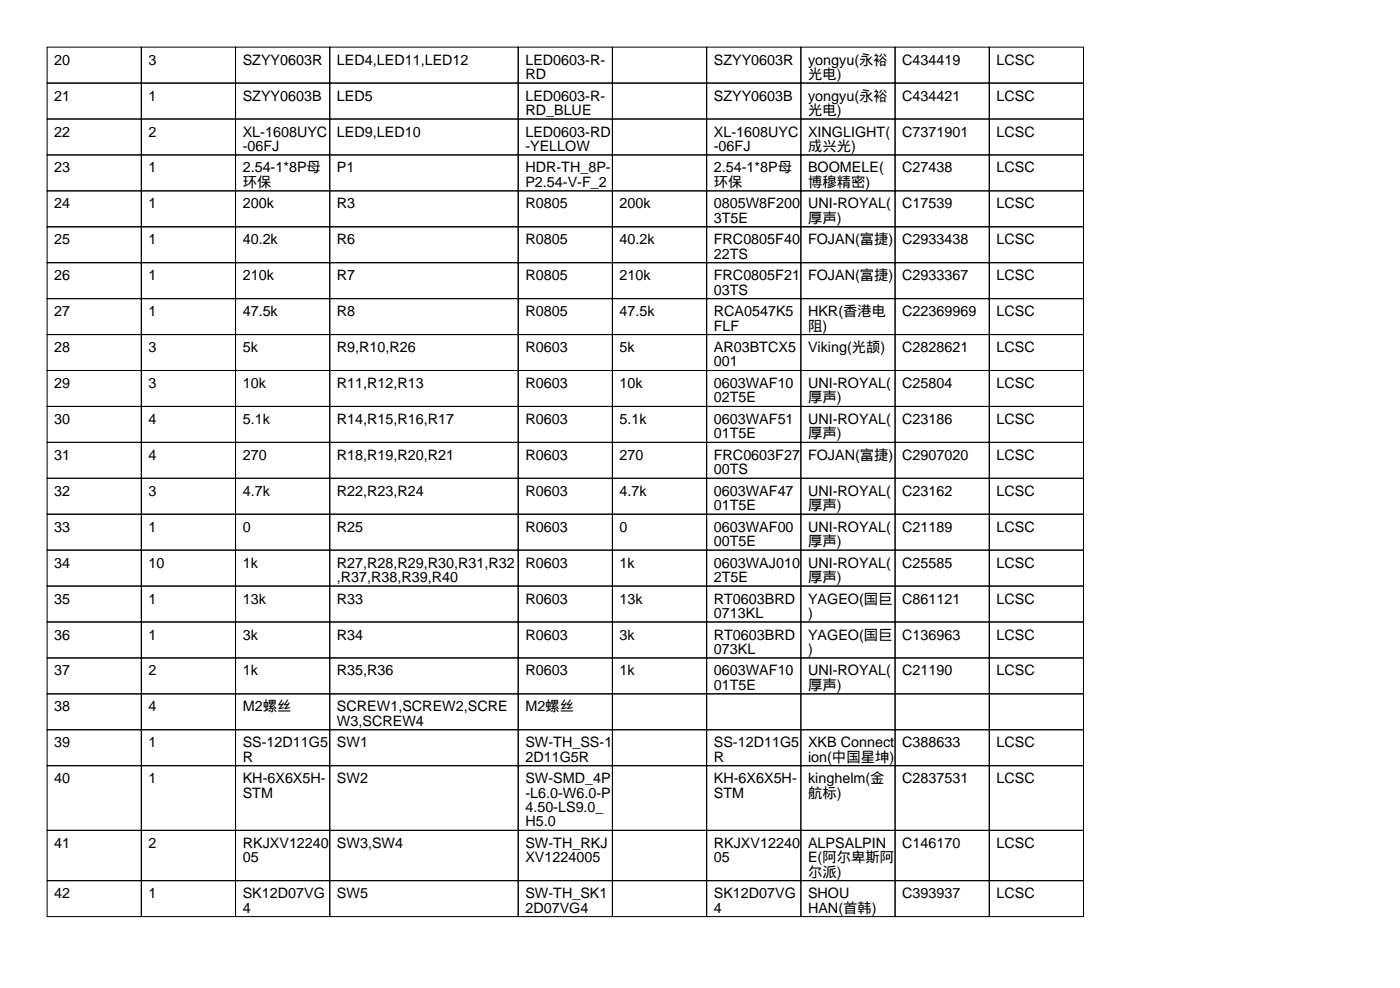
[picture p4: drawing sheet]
<svg xmlns="http://www.w3.org/2000/svg" width="297mm" height="210mm" viewBox="0 0 297 210" stroke-linecap="round" stroke-linejoin="round" font-family="sans-serif">
<defs><g id="words">
<g font-size="3">
<text x="11.5" y="13.7">20</text>
<text x="31.5" y="13.7">3</text>
<text x="51.5" y="13.7">SZYY0603R</text>
<text x="71.5" y="13.7">LED4,LED11,LED12</text>
<text x="111.5" y="13.7">LED0603-R-</text>
<text x="111.5" y="16.8">RD</text>
<text x="151.5" y="13.7">SZYY0603R</text>
<text x="171.5" y="13.7">yongyu(永裕</text>
<text x="171.5" y="16.8">光电)</text>
<text x="191.5" y="13.7">C434419</text>
<text x="211.5" y="13.7">LCSC</text>
<text x="11.5" y="21.3">21</text>
<text x="31.5" y="21.3">1</text>
<text x="51.5" y="21.3">SZYY0603B</text>
<text x="71.5" y="21.3">LED5</text>
<text x="111.5" y="21.3">LED0603-R-</text>
<text x="151.5" y="21.3">SZYY0603B</text>
<text x="171.5" y="21.3">yongyu(永裕</text>
<text x="191.5" y="21.3">C434421</text>
<text x="211.5" y="21.3">LCSC</text>
<text x="11.5" y="29">22</text>
<text x="31.5" y="29">2</text>
<text x="51.5" y="29">XL-1608UYC</text>
<text x="71.5" y="29">LED9,LED10</text>
<text x="111.5" y="24.4">RD_BLUE</text>
<text x="111.5" y="29">LED0603-RD</text>
<text x="151.5" y="29">XL-1608UYC</text>
<text x="171.5" y="24.4">光电)</text>
<text x="171.5" y="29">XINGLIGHT(</text>
<text x="191.5" y="29">C7371901</text>
<text x="211.5" y="29">LCSC</text>
<text x="51.5" y="32">-06FJ</text>
<text x="111.5" y="32">-YELLOW</text>
<text x="151.5" y="32">-06FJ</text>
<text x="171.5" y="32">成兴光)</text>
<text x="11.5" y="36.6">23</text>
<text x="31.5" y="36.6">1</text>
<text x="51.5" y="36.6">2.54-1*8P母</text>
<text x="51.5" y="39.6">环保</text>
<text x="71.5" y="36.6">P1</text>
<text x="111.5" y="36.6">HDR-TH_8P-</text>
<text x="111.5" y="39.6">P2.54-V-F_2</text>
<text x="151.5" y="36.6">2.54-1*8P母</text>
<text x="151.5" y="39.6">环保</text>
<text x="171.5" y="36.6">BOOMELE(</text>
<text x="171.5" y="39.6">博穆精密)</text>
<text x="191.5" y="36.6">C27438</text>
<text x="211.5" y="36.6">LCSC</text>
<text x="11.5" y="44.2">24</text>
<text x="31.5" y="44.2">1</text>
<text x="51.5" y="44.2">200k</text>
<text x="71.5" y="44.2">R3</text>
<text x="111.5" y="44.2">R0805</text>
<text x="131.5" y="44.2">200k</text>
<text x="151.5" y="44.2">0805W8F200</text>
<text x="151.5" y="47.2">3T5E</text>
<text x="171.5" y="44.2">UNI-ROYAL(</text>
<text x="171.5" y="47.2">厚声)</text>
<text x="191.5" y="44.2">C17539</text>
<text x="211.5" y="44.2">LCSC</text>
<text x="11.5" y="51.8">25</text>
<text x="31.5" y="51.8">1</text>
<text x="51.5" y="51.8">40.2k</text>
<text x="71.5" y="51.8">R6</text>
<text x="111.5" y="51.8">R0805</text>
<text x="131.5" y="51.8">40.2k</text>
<text x="151.5" y="51.8">FRC0805F40</text>
<text x="171.5" y="51.8">FOJAN(富捷)</text>
<text x="191.5" y="51.8">C2933438</text>
<text x="211.5" y="51.8">LCSC</text>
<text x="11.5" y="59.4">26</text>
<text x="31.5" y="59.4">1</text>
<text x="51.5" y="59.4">210k</text>
<text x="71.5" y="59.4">R7</text>
<text x="111.5" y="59.4">R0805</text>
<text x="131.5" y="59.4">210k</text>
<text x="151.5" y="54.9">22TS</text>
<text x="151.5" y="59.4">FRC0805F21</text>
<text x="171.5" y="59.4">FOJAN(富捷)</text>
<text x="191.5" y="59.4">C2933367</text>
<text x="211.5" y="59.4">LCSC</text>
<text x="151.5" y="62.5">03TS</text>
<text x="11.5" y="67.1">27</text>
<text x="31.5" y="67.1">1</text>
<text x="51.5" y="67.1">47.5k</text>
<text x="71.5" y="67.1">R8</text>
<text x="111.5" y="67.1">R0805</text>
<text x="131.5" y="67.1">47.5k</text>
<text x="151.5" y="67.1">RCA0547K5</text>
<text x="151.5" y="70.1">FLF</text>
<text x="171.5" y="67.1">HKR(香港电</text>
<text x="171.5" y="70.1">阻)</text>
<text x="191.5" y="67.1">C22369969</text>
<text x="211.5" y="67.1">LCSC</text>
<text x="11.5" y="74.7">28</text>
<text x="31.5" y="74.7">3</text>
<text x="51.5" y="74.7">5k</text>
<text x="71.5" y="74.7">R9,R10,R26</text>
<text x="111.5" y="74.7">R0603</text>
<text x="131.5" y="74.7">5k</text>
<text x="151.5" y="74.7">AR03BTCX5</text>
<text x="151.5" y="77.7">001</text>
<text x="171.5" y="74.7">Viking(光颉)</text>
<text x="191.5" y="74.7">C2828621</text>
<text x="211.5" y="74.7">LCSC</text>
<text x="11.5" y="82.3">29</text>
<text x="31.5" y="82.3">3</text>
<text x="51.5" y="82.3">10k</text>
<text x="71.5" y="82.3">R11,R12,R13</text>
<text x="111.5" y="82.3">R0603</text>
<text x="131.5" y="82.3">10k</text>
<text x="151.5" y="82.3">0603WAF10</text>
<text x="171.5" y="82.3">UNI-ROYAL(</text>
<text x="191.5" y="82.3">C25804</text>
<text x="211.5" y="82.3">LCSC</text>
<text x="11.5" y="89.9">30</text>
<text x="31.5" y="89.9">4</text>
<text x="51.5" y="89.9">5.1k</text>
<text x="71.5" y="89.9">R14,R15,R16,R17</text>
<text x="111.5" y="89.9">R0603</text>
<text x="131.5" y="89.9">5.1k</text>
<text x="151.5" y="85.3">02T5E</text>
<text x="151.5" y="89.9">0603WAF51</text>
<text x="171.5" y="85.3">厚声)</text>
<text x="171.5" y="89.9">UNI-ROYAL(</text>
<text x="191.5" y="89.9">C23186</text>
<text x="211.5" y="89.9">LCSC</text>
<text x="151.5" y="93">01T5E</text>
<text x="171.5" y="93">厚声)</text>
<text x="11.5" y="97.5">31</text>
<text x="31.5" y="97.5">4</text>
<text x="51.5" y="97.5">270</text>
<text x="71.5" y="97.5">R18,R19,R20,R21</text>
<text x="111.5" y="97.5">R0603</text>
<text x="131.5" y="97.5">270</text>
<text x="151.5" y="97.5">FRC0603F27</text>
<text x="151.5" y="100.6">00TS</text>
<text x="171.5" y="97.5">FOJAN(富捷)</text>
<text x="191.5" y="97.5">C2907020</text>
<text x="211.5" y="97.5">LCSC</text>
<text x="11.5" y="105.2">32</text>
<text x="31.5" y="105.2">3</text>
<text x="51.5" y="105.2">4.7k</text>
<text x="71.5" y="105.2">R22,R23,R24</text>
<text x="111.5" y="105.2">R0603</text>
<text x="131.5" y="105.2">4.7k</text>
<text x="151.5" y="105.2">0603WAF47</text>
<text x="171.5" y="105.2">UNI-ROYAL(</text>
<text x="191.5" y="105.2">C23162</text>
<text x="211.5" y="105.2">LCSC</text>
<text x="11.5" y="112.8">33</text>
<text x="31.5" y="112.8">1</text>
<text x="51.5" y="112.8">0</text>
<text x="71.5" y="112.8">R25</text>
<text x="111.5" y="112.8">R0603</text>
<text x="131.5" y="112.8">0</text>
<text x="151.5" y="108.2">01T5E</text>
<text x="151.5" y="112.8">0603WAF00</text>
<text x="171.5" y="108.2">厚声)</text>
<text x="171.5" y="112.8">UNI-ROYAL(</text>
<text x="191.5" y="112.8">C21189</text>
<text x="211.5" y="112.8">LCSC</text>
<text x="151.5" y="115.8">00T5E</text>
<text x="171.5" y="115.8">厚声)</text>
<text x="11.5" y="120.4">34</text>
<text x="31.5" y="120.4">10</text>
<text x="51.5" y="120.4">1k</text>
<text x="71.5" y="120.4">R27,R28,R29,R30,R31,R32</text>
<text x="71.5" y="123.4">,R37,R38,R39,R40</text>
<text x="111.5" y="120.4">R0603</text>
<text x="131.5" y="120.4">1k</text>
<text x="151.5" y="120.4">0603WAJ010</text>
<text x="151.5" y="123.4">2T5E</text>
<text x="171.5" y="120.4">UNI-ROYAL(</text>
<text x="171.5" y="123.4">厚声)</text>
<text x="191.5" y="120.4">C25585</text>
<text x="211.5" y="120.4">LCSC</text>
<text x="11.5" y="128">35</text>
<text x="31.5" y="128">1</text>
<text x="51.5" y="128">13k</text>
<text x="71.5" y="128">R33</text>
<text x="111.5" y="128">R0603</text>
<text x="131.5" y="128">13k</text>
<text x="151.5" y="128">RT0603BRD</text>
<text x="151.5" y="131.1">0713KL</text>
<text x="171.5" y="128">YAGEO(国巨</text>
<text x="171.5" y="131.1">)</text>
<text x="191.5" y="128">C861121</text>
<text x="211.5" y="128">LCSC</text>
<text x="11.5" y="135.6">36</text>
<text x="31.5" y="135.6">1</text>
<text x="51.5" y="135.6">3k</text>
<text x="71.5" y="135.6">R34</text>
<text x="111.5" y="135.6">R0603</text>
<text x="131.5" y="135.6">3k</text>
<text x="151.5" y="135.6">RT0603BRD</text>
<text x="171.5" y="135.6">YAGEO(国巨</text>
<text x="191.5" y="135.6">C136963</text>
<text x="211.5" y="135.6">LCSC</text>
<text x="11.5" y="143.3">37</text>
<text x="31.5" y="143.3">2</text>
<text x="51.5" y="143.3">1k</text>
<text x="71.5" y="143.3">R35,R36</text>
<text x="111.5" y="143.3">R0603</text>
<text x="131.5" y="143.3">1k</text>
<text x="151.5" y="138.7">073KL</text>
<text x="151.5" y="143.3">0603WAF10</text>
<text x="171.5" y="138.7">)</text>
<text x="171.5" y="143.3">UNI-ROYAL(</text>
<text x="191.5" y="143.3">C21190</text>
<text x="211.5" y="143.3">LCSC</text>
<text x="151.5" y="146.3">01T5E</text>
<text x="171.5" y="146.3">厚声)</text>
<text x="11.5" y="150.9">38</text>
<text x="31.5" y="150.9">4</text>
<text x="51.5" y="150.9">M2螺丝</text>
<text x="71.5" y="150.9">SCREW1,SCREW2,SCRE</text>
<text x="71.5" y="153.9">W3,SCREW4</text>
<text x="111.5" y="150.9">M2螺丝</text>
<text x="11.5" y="158.5">39</text>
<text x="31.5" y="158.5">1</text>
<text x="51.5" y="158.5">SS-12D11G5</text>
<text x="51.5" y="161.5">R</text>
<text x="71.5" y="158.5">SW1</text>
<text x="111.5" y="158.5">SW-TH_SS-1</text>
<text x="111.5" y="161.5">2D11G5R</text>
<text x="151.5" y="158.5">SS-12D11G5</text>
<text x="151.5" y="161.5">R</text>
<text x="171.5" y="158.5">XKB Connect</text>
<text x="171.5" y="161.5">ion(中国星坤)</text>
<text x="191.5" y="158.5">C388633</text>
<text x="211.5" y="158.5">LCSC</text>
<text x="11.5" y="166.1">40</text>
<text x="31.5" y="166.1">1</text>
<text x="51.5" y="166.1">KH-6X6X5H-</text>
<text x="71.5" y="166.1">SW2</text>
<text x="111.5" y="166.1">SW-SMD_4P</text>
<text x="151.5" y="166.1">KH-6X6X5H-</text>
<text x="171.5" y="166.1">kinghelm(金</text>
<text x="191.5" y="166.1">C2837531</text>
<text x="211.5" y="166.1">LCSC</text>
<text x="51.5" y="169.2">STM</text>
<text x="111.5" y="169.2">-L6.0-W6.0-P</text>
<text x="111.5" y="172.2">4.50-LS9.0_</text>
<text x="151.5" y="169.2">STM</text>
<text x="171.5" y="169.2">航标)</text>
<text x="11.5" y="179.8">41</text>
<text x="31.5" y="179.8">2</text>
<text x="51.5" y="179.8">RKJXV12240</text>
<text x="71.5" y="179.8">SW3,SW4</text>
<text x="111.5" y="175.3">H5.0</text>
<text x="111.5" y="179.8">SW-TH_RKJ</text>
<text x="151.5" y="179.8">RKJXV12240</text>
<text x="171.5" y="179.8">ALPSALPIN</text>
<text x="191.5" y="179.8">C146170</text>
<text x="211.5" y="179.8">LCSC</text>
<text x="51.5" y="182.9">05</text>
<text x="111.5" y="182.9">XV1224005</text>
<text x="151.5" y="182.9">05</text>
<text x="171.5" y="182.9">E(阿尔卑斯阿</text>
<text x="171.5" y="185.9">尔派)</text>
<text x="11.5" y="190.5">42</text>
<text x="31.5" y="190.5">1</text>
<text x="51.5" y="190.5">SK12D07VG</text>
<text x="71.5" y="190.5">SW5</text>
<text x="111.5" y="190.5">SW-TH_SK1</text>
<text x="151.5" y="190.5">SK12D07VG</text>
<text x="171.5" y="190.5">SHOU</text>
<text x="191.5" y="190.5">C393937</text>
<text x="211.5" y="190.5">LCSC</text>
<text x="51.5" y="193.6">4</text>
<text x="111.5" y="193.6">2D07VG4</text>
<text x="151.5" y="193.6">4</text>
<text x="171.5" y="193.6">HAN(首韩)</text>
</g>
</g></defs>
<g fill="none" stroke="#000" stroke-width=".21">
<path d="M10 10h20v7.6h-20zM10 17.6h20v7.6h-20zM30 10h20v7.6h-20zM30 17.6h20v7.6h-20zM50 10h20v7.6h-20zM50 17.6h20v7.6h-20zM70 10h40v7.6h-40zM70 17.6h40v7.6h-40zM110 10h20v7.6h-20zM110 17.6h20v7.6h-20zM130 10h20v7.6h-20zM130 17.6h20v7.6h-20z"/>
<path d="M150 10h20v7.6h-20zM150 17.6h20v7.6h-20zM170 10h20v7.6h-20zM170 17.6h20v7.6h-20zM190 10h20v7.6h-20zM190 17.6h20v7.6h-20zM210 10h20v7.6h-20zM210 17.6h20v7.6h-20zM10 25.2h20v7.7h-20zM10 32.9h20v7.6h-20zM30 25.2h20v7.7h-20zM30 32.9h20v7.6h-20z"/>
<path d="M50 25.2h20v7.7h-20zM50 32.9h20v7.6h-20zM70 25.2h40v7.7h-40zM70 32.9h40v7.6h-40zM110 25.2h20v7.7h-20zM110 32.9h20v7.6h-20zM130 25.2h20v7.7h-20zM130 32.9h20v7.6h-20zM150 25.2h20v7.7h-20zM150 32.9h20v7.6h-20zM170 25.2h20v7.7h-20zM170 32.9h20v7.6h-20z"/>
<path d="M190 25.2h20v7.7h-20zM190 32.9h20v7.6h-20zM210 25.2h20v7.7h-20zM210 32.9h20v7.6h-20zM10 40.5h20v7.6h-20zM10 48.1h20v7.6h-20zM10 55.7h20v7.6h-20zM30 40.5h20v7.6h-20zM30 48.1h20v7.6h-20zM30 55.7h20v7.6h-20zM50 40.5h20v7.6h-20zM50 48.1h20v7.6h-20z"/>
<path d="M50 55.7h20v7.6h-20zM70 40.5h40v7.6h-40zM70 48.1h40v7.6h-40zM70 55.7h40v7.6h-40zM110 40.5h20v7.6h-20zM110 48.1h20v7.6h-20zM110 55.7h20v7.6h-20zM130 40.5h20v7.6h-20zM130 48.1h20v7.6h-20zM130 55.7h20v7.6h-20zM150 40.5h20v7.6h-20zM150 48.1h20v7.6h-20z"/>
<path d="M150 55.7h20v7.6h-20zM170 40.5h20v7.6h-20zM170 48.1h20v7.6h-20zM170 55.7h20v7.6h-20zM190 40.5h20v7.6h-20zM190 48.1h20v7.6h-20zM190 55.7h20v7.6h-20zM210 40.5h20v7.6h-20zM210 48.1h20v7.6h-20zM210 55.7h20v7.6h-20zM10 63.3h20v7.7h-20zM10 71h20v7.6h-20z"/>
<path d="M10 78.6h20v7.6h-20zM30 63.3h20v7.7h-20zM30 71h20v7.6h-20zM30 78.6h20v7.6h-20zM50 63.3h20v7.7h-20zM50 71h20v7.6h-20zM50 78.6h20v7.6h-20zM70 63.3h40v7.7h-40zM70 71h40v7.6h-40zM70 78.6h40v7.6h-40zM110 63.3h20v7.7h-20zM110 71h20v7.6h-20z"/>
<path d="M110 78.6h20v7.6h-20zM130 63.3h20v7.7h-20zM130 71h20v7.6h-20zM130 78.6h20v7.6h-20zM150 63.3h20v7.7h-20zM150 71h20v7.6h-20zM150 78.6h20v7.6h-20zM170 63.3h20v7.7h-20zM170 71h20v7.6h-20zM170 78.6h20v7.6h-20zM190 63.3h20v7.7h-20zM190 71h20v7.6h-20z"/>
<path d="M190 78.6h20v7.6h-20zM210 63.3h20v7.7h-20zM210 71h20v7.6h-20zM210 78.6h20v7.6h-20zM10 86.2h20v7.6h-20zM10 93.8h20v7.6h-20zM30 86.2h20v7.6h-20zM30 93.8h20v7.6h-20zM50 86.2h20v7.6h-20zM50 93.8h20v7.6h-20zM70 86.2h40v7.6h-40zM70 93.8h40v7.6h-40z"/>
<path d="M110 86.2h20v7.6h-20zM110 93.8h20v7.6h-20zM130 86.2h20v7.6h-20zM130 93.8h20v7.6h-20zM150 86.2h20v7.6h-20zM150 93.8h20v7.6h-20zM170 86.2h20v7.6h-20zM170 93.8h20v7.6h-20zM190 86.2h20v7.6h-20zM190 93.8h20v7.6h-20zM210 86.2h20v7.6h-20zM210 93.8h20v7.6h-20z"/>
<path d="M10 101.4h20v7.7h-20zM10 109.1h20v7.6h-20zM10 116.7h20v7.6h-20zM30 101.4h20v7.7h-20zM30 109.1h20v7.6h-20zM30 116.7h20v7.6h-20zM50 101.4h20v7.7h-20zM50 109.1h20v7.6h-20zM50 116.7h20v7.6h-20zM70 101.4h40v7.7h-40zM70 109.1h40v7.6h-40zM70 116.7h40v7.6h-40z"/>
<path d="M110 101.4h20v7.7h-20zM110 109.1h20v7.6h-20zM110 116.7h20v7.6h-20zM130 101.4h20v7.7h-20zM130 109.1h20v7.6h-20zM130 116.7h20v7.6h-20zM150 101.4h20v7.7h-20zM150 109.1h20v7.6h-20zM150 116.7h20v7.6h-20zM170 101.4h20v7.7h-20zM170 109.1h20v7.6h-20zM170 116.7h20v7.6h-20z"/>
<path d="M190 101.4h20v7.7h-20zM190 109.1h20v7.6h-20zM190 116.7h20v7.6h-20zM210 101.4h20v7.7h-20zM210 109.1h20v7.6h-20zM210 116.7h20v7.6h-20zM10 124.3h20v7.6h-20zM10 131.9h20v7.6h-20zM10 139.5h20v7.7h-20zM30 124.3h20v7.6h-20zM30 131.9h20v7.6h-20zM30 139.5h20v7.7h-20z"/>
<path d="M50 124.3h20v7.6h-20zM50 131.9h20v7.6h-20zM50 139.5h20v7.7h-20zM70 124.3h40v7.6h-40zM70 131.9h40v7.6h-40zM70 139.5h40v7.7h-40zM110 124.3h20v7.6h-20zM110 131.9h20v7.6h-20zM110 139.5h20v7.7h-20zM130 124.3h20v7.6h-20zM130 131.9h20v7.6h-20zM130 139.5h20v7.7h-20z"/>
<path d="M150 124.3h20v7.6h-20zM150 131.9h20v7.6h-20zM150 139.5h20v7.7h-20zM170 124.3h20v7.6h-20zM170 131.9h20v7.6h-20zM170 139.5h20v7.7h-20zM190 124.3h20v7.6h-20zM190 131.9h20v7.6h-20zM190 139.5h20v7.7h-20zM210 124.3h20v7.6h-20zM210 131.9h20v7.6h-20zM210 139.5h20v7.7h-20z"/>
<path d="M10 147.2h20v7.6h-20zM10 154.8h20v7.6h-20zM30 147.2h20v7.6h-20zM30 154.8h20v7.6h-20zM50 147.2h20v7.6h-20zM50 154.8h20v7.6h-20zM70 147.2h40v7.6h-40zM70 154.8h40v7.6h-40zM110 147.2h20v7.6h-20zM110 154.8h20v7.6h-20zM130 147.2h20v7.6h-20zM130 154.8h20v7.6h-20z"/>
<path d="M150 147.2h20v7.6h-20zM150 154.8h20v7.6h-20zM170 147.2h20v7.6h-20zM170 154.8h20v7.6h-20zM190 147.2h20v7.6h-20zM190 154.8h20v7.6h-20zM210 147.2h20v7.6h-20zM210 154.8h20v7.6h-20zM10 162.4h20v13.7h-20zM10 176.1h20v10.7h-20zM30 162.4h20v13.7h-20zM30 176.1h20v10.7h-20z"/>
<path d="M50 162.4h20v13.7h-20zM50 176.1h20v10.7h-20zM70 162.4h40v13.7h-40zM70 176.1h40v10.7h-40zM110 162.4h20v13.7h-20zM110 176.1h20v10.7h-20zM130 162.4h20v13.7h-20zM130 176.1h20v10.7h-20zM150 162.4h20v13.7h-20zM150 176.1h20v10.7h-20zM170 162.4h20v13.7h-20zM170 176.1h20v10.7h-20z"/>
<path d="M190 162.4h20v13.7h-20zM190 176.1h20v10.7h-20zM210 162.4h20v13.7h-20zM210 176.1h20v10.7h-20zM10 186.8h20v7.6h-20zM30 186.8h20v7.6h-20zM50 186.8h20v7.6h-20zM70 186.8h40v7.6h-40zM110 186.8h20v7.6h-20zM130 186.8h20v7.6h-20zM150 186.8h20v7.6h-20zM170 186.8h20v7.6h-20z"/>
<path d="M190 186.8h20v7.6h-20zM210 186.8h20v7.6h-20z"/>
</g>
<use href="#words"/>
</svg>
